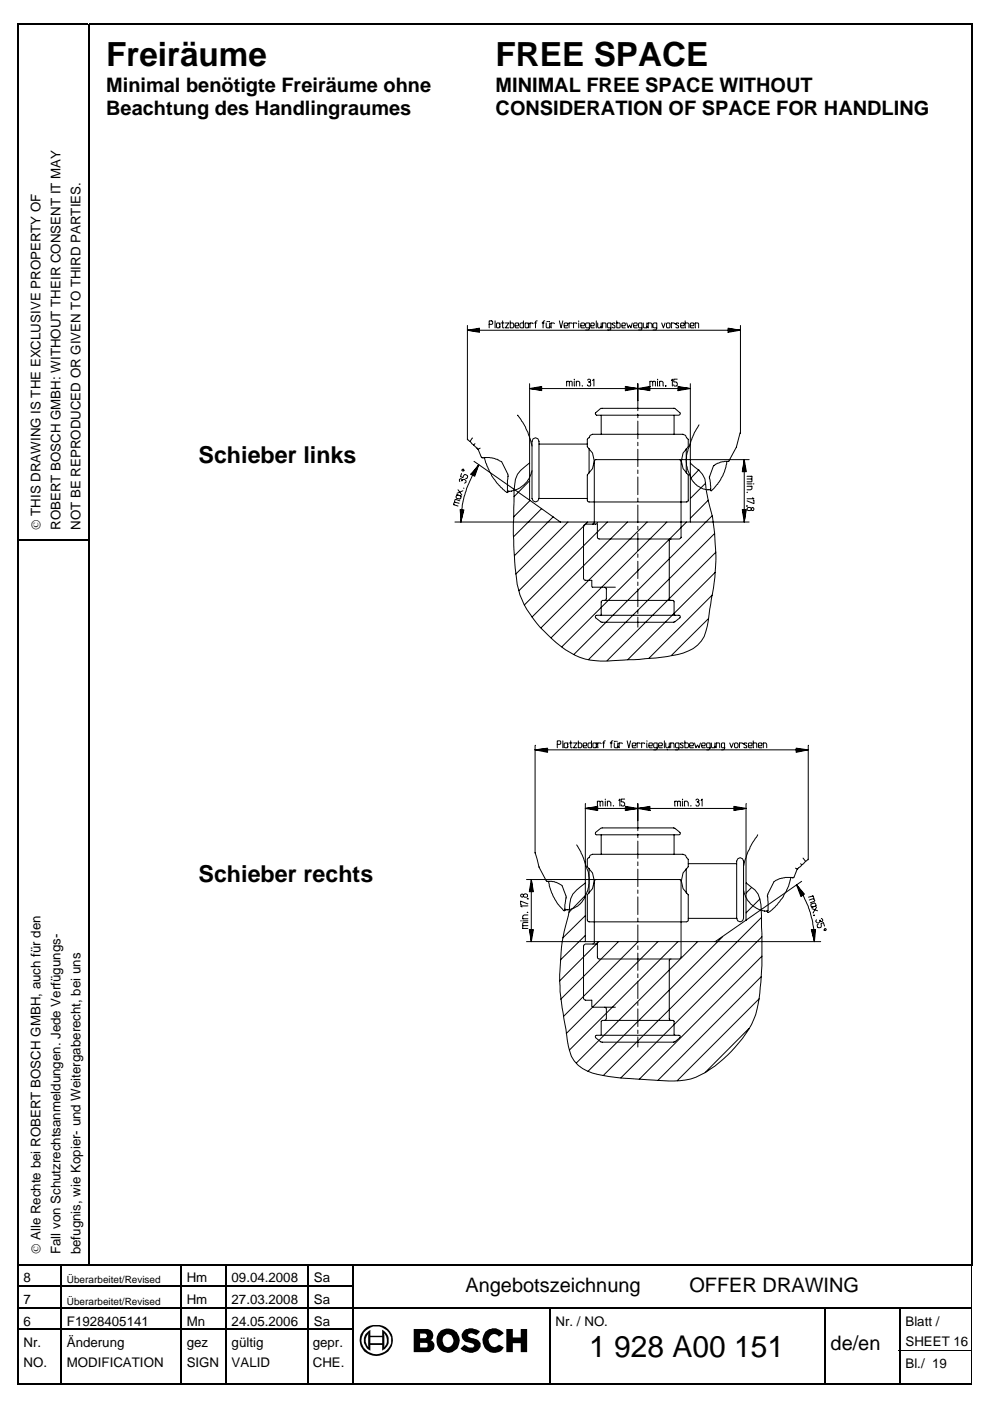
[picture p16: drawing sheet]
<svg xmlns="http://www.w3.org/2000/svg" width="210mm" height="297mm" viewBox="0 0 210 297" stroke-linecap="round" stroke-linejoin="round" font-family="sans-serif">
<defs><g id="words">
<g font-size="7">
<text x="22.5" y="14.1">Freiräume</text>
<text x="105.1" y="14.1">FREE SPACE</text>
</g>
<text font-size="6.3" x="124.9" y="287.7">1 928 A00 151</text>
<g font-size="4.9">
<text x="42.1" y="98.2">Schieber links</text>
<text x="42.1" y="187.1">Schieber rechts</text>
</g>
<g font-size="4.2">
<text x="22.5" y="19.5">Minimal benötigte Freiräume ohne</text>
<text x="105.1" y="19.5">MINIMAL FREE SPACE WITHOUT</text>
<text x="22.5" y="24.4">Beachtung des Handlingraumes</text>
<text x="105.1" y="24.4">CONSIDERATION OF SPACE FOR HANDLING</text>
<text x="98.7" y="274">Angebotszeichnung</text>
<text x="146.2" y="274">OFFER DRAWING</text>
<text x="176.1" y="286.3">de/en</text>
</g>
<g font-size="2.8">
<text x="8.6" y="112.4" transform="rotate(-90 8.6 112.4)">© THIS DRAWING IS THE EXCLUSIVE PROPERTY OF</text>
<text x="12.8" y="112.4" transform="rotate(-90 12.8 112.4)">ROBERT BOSCH GMBH: WITHOUT THEIR CONSENT IT MAY</text>
<text x="17.1" y="112.4" transform="rotate(-90 17.1 112.4)">NOT BE REPRODUCED OR GIVEN TO THIRD PARTIES.</text>
<text x="8.6" y="265.9" transform="rotate(-90 8.6 265.9)">© Alle Rechte bei ROBERT BOSCH GMBH, auch für den</text>
<text x="12.8" y="265.9" transform="rotate(-90 12.8 265.9)">Fall von Schutzrechtsanmeldungen. Jede Verfügungs-</text>
<text x="17.1" y="265.9" transform="rotate(-90 17.1 265.9)">befugnis, wie Kopier- und Weitergaberecht, bei uns</text>
<text x="5" y="271.9">8</text>
<text x="39.6" y="271.9">Hm</text>
<text x="49.1" y="271.9">09.04.2008</text>
<text x="66.6" y="271.9">Sa</text>
<text x="5" y="276.5">7</text>
<text x="5" y="281.1">6</text>
<text x="14.2" y="281.1">F1928405141</text>
<text x="39.6" y="276.5">Hm</text>
<text x="39.6" y="281.1">Mn</text>
<text x="49.1" y="276.5">27.03.2008</text>
<text x="49.1" y="281.1">24.05.2006</text>
<text x="66.6" y="281.1">Sa</text>
<text x="66.6" y="276.5">Sa</text>
<text x="117.8" y="281.1">Nr. / NO.</text>
<text x="192" y="281.1">Blatt /</text>
<text x="5" y="285.7">Nr.</text>
<text x="14.2" y="285.7">Änderung</text>
<text x="39.6" y="285.7">gez</text>
<text x="49.1" y="285.7">gültig</text>
<text x="66.3" y="285.7">gepr.</text>
<text x="192" y="285.3">SHEET 16</text>
<text x="5" y="289.9">NO.</text>
<text x="14.2" y="289.9">MODIFICATION</text>
<text x="39.6" y="289.9">SIGN</text>
<text x="49.1" y="289.9">VALID</text>
<text x="66.3" y="289.9">CHE.</text>
<text x="192" y="290.1">Bl./ 19</text>
</g>
<g font-size="2.1">
<text x="14.2" y="272.1">Überarbeitet/Revised</text>
<text x="14.2" y="276.7">Überarbeitet/Revised</text>
</g>
</g></defs>
<g fill="#000">
<path d="M3.6 5h.4v.4h-.4zM18.6 5h.4v.4h-.4zM205.8 5h.4v.4h-.4zM3.6 114.4h.4v.3h-.4zM18.6 114.4h.4v.3h-.4zM205.8 114.4h.4v.3h-.4zM3.6 267.9h.4v.4h-.4zM3.6 272.5h.4v.4h-.4zM3.6 277.1h.4v.4h-.4zM12.8 267.9h.3v.4h-.3zM12.8 272.5h.3v.4h-.3zM12.8 277.1h.3v.4h-.3z"/>
<path d="M38.2 267.9h.3v.4h-.3zM38.2 272.5h.3v.4h-.3zM38.2 277.1h.3v.4h-.3zM47.7 267.9h.3v.4h-.3zM47.7 272.5h.3v.4h-.3zM47.7 277.1h.3v.4h-.3zM65.2 267.9h.3v.4h-.3zM65.2 272.5h.3v.4h-.3zM65.2 277.1h.3v.4h-.3zM74.7 267.9h.3v.4h-.3zM74.7 272.5h.3v.4h-.3zM74.7 277.1h.3v.4h-.3z"/>
<path d="M116.4 277.1h.3v.4h-.3zM174.7 277.1h.3v.4h-.3zM190.6 277.1h.3v.4h-.3zM205.8 267.9h.4v.4h-.4zM205.9 268.3h.2zM205.9 272.5h.2v.4h-.2zM205.9 277.1h.2v.4h-.2zM3.6 281.7h.4v.4h-.4zM3.6 286.3h.4v.2h-.4zM12.8 281.7h.3v.4h-.3zM12.8 286.3h.3v.2h-.3zM38.2 281.7h.3v.4h-.3z"/>
<path d="M38.2 286.3h.3v.2h-.3zM47.7 281.7h.3v.4h-.3zM47.7 286.3h.3v.2h-.3zM65.2 281.7h.3v.4h-.3zM65.2 286.3h.3v.2h-.3zM74.7 281.7h.3v.4h-.3zM74.7 286.3h.3v.2h-.3zM116.4 281.7h.3v.4h-.3zM116.4 286.3h.3v.2h-.3zM174.7 281.7h.3v.4h-.3zM174.7 286.3h.3v.2h-.3zM190.6 281.7h.3v.4h-.3z"/>
<path d="M205.9 281.7h.2v.4h-.2z"/>
</g>
<g fill="none" stroke="#000" stroke-width=".34">
<path d="M3.6 5.2h15M3.8 5.4v109M18.8 5.4v109M19 5.2h186.8M206 5.4v109M3.8 114.7v153.2M4 114.5h14.6M18.8 114.7v153.2M206 114.7v153.2M3.8 268.3v4.2M3.8 272.9v4.2M3.8 277.5v4.2"/>
<path d="M4 268.1h8.8M4 272.7h8.8M4 277.3h8.8M13 268.3v4.2M13 272.9v4.2M13 277.5v4.2M13.1 268.1h25.1M13.1 272.7h25.1M13.1 277.3h25.1M38.4 268.3v4.2M38.4 272.9v4.2M38.4 277.5v4.2"/>
<path d="M38.5 268.1h9.2M38.5 272.7h9.2M38.5 277.3h9.2M47.9 268.3v4.2M47.9 272.9v4.2M47.9 277.5v4.2M48 268.1h17.2M48 272.7h17.2M48 277.3h17.2M65.3 268.3v4.2M65.3 272.9v4.2M65.3 277.5v4.2"/>
<path d="M65.5 268.1h9.2M65.5 272.7h9.2M65.5 277.3h9.2M74.9 268.3v4.2M74.9 272.9v4.2M74.9 277.5v4.2M75 268.1h130.8M75 277.3h41.4M116.5 277.5v4.2M116.7 277.3h58M174.9 277.5v4.2M175 277.3h15.6"/>
<path d="M190.8 277.5v4.2M190.9 277.3h15M3.6 293.4h9.2M3.8 282.1v4.2M3.8 286.5v7.1M4 281.9h8.8M13 282.1v4.2M13 286.5v7.1M13.1 281.9h25.1M13.1 293.4h25.1M38.4 282.1v4.2M38.4 286.5v7.1"/>
<path d="M38.5 281.9h9.2M38.5 293.4h9.2M47.9 282.1v4.2M47.9 286.5v7.1M48 281.9h17.2M48 293.4h17.2M65.3 282.1v4.2M65.3 286.5v7.1M65.5 281.9h9.2M65.5 293.4h9.2M74.9 282.1v4.2M74.9 286.5v7.1"/>
<path d="M75 293.4h41.4M116.5 282.1v4.2M116.5 286.5v7.1M116.7 293.4h58M174.9 282.1v4.2M174.9 286.5v7.1M175 293.4h15.6M190.8 282.1v4.2M190.8 286.5v7.1M190.9 293.4h15"/>
</g>
<g fill="none" stroke="#000" stroke-width=".21">
<path d="M99.1 69v24.3M101.4 69.9l-.7 .1M101.5 69.9l-.1 .2-1.5-.1 1.6-.3v.6l-2.4-.3 2.6-.4v.9l-2.6-.5h57.9l-2.6-.4v.9M104.2 68l.3 .2v.4l-.2 .2h-.5M104.2 68h-.5v1.5M105 68v1.5M106 68.8l-.2-.3-.5 .1v.8l.1 .1h.4l.2-.3M106 68.5v1M106.3 68.5h.6M106.6 68v1.4l.3 .1M107.2 68.5h.7l-.7 1h.7M108.2 68v1.5h.6l.1-.3-.1-.6-.6-.1"/>
<path d="M109.2 69.1h.7v-.6h-.5l-.2 .1v.8l.2 .1h.5M111 68v1.5l-.8-.1v-.7l.3-.2h.5M112.1 68.8l-.3-.3-.5 .1v.8l.2 .1h.3l.3-.3M112.1 68.5v1M112.4 68.6v-.1h.5l.1 .1M112.4 68.5v1M113.3 68.5h.4M113.9 68l-.4 .3v1.2M114.9 68.5h.5M115.5 68l-.4 .3v1.2M115.8 68.5v.9l.2 .1h.4l.1-.3v.3v-1M116 68.2h.1"/>
<path d="M116.5 68.2h.1M116.8 68.5l.1 1M116.8 68.6l.1-.1h.5l.2 .1M118.6 68l.4 1.5 .3-1.5M119.6 69.1h.7v-.6h-.5l-.2 .1v.8l.2 .1h.6M120.6 68.6l.1-.1h.5l.1 .1M120.6 68.5v1M121.6 68.6l.1-.1h.5l.1 .1M121.6 68.5v1M122.7 68v.2M122.7 68.5v1M123.1 69.1h.7l.2-.2-.2-.4h-.5l-.2 .1v.8l.2 .1h.7"/>
<path d="M125 69.5h-.6l-.2-.1v-.8l.2-.1h.6v1.2l-.2 .3h-.6M125.3 69.1h.6v-.6h-.5l-.1 .1v.8l.1 .1h.6M126.4 68v1.5M126.7 68.5v.9l.2 .1h.3l.3-.3v.3v-1M127.8 68.6v-.1h.5l.2 .1v.9M127.8 68.5v1M129.5 69.5h-.6l-.1-.1v-.8l.1-.1h.6v1.3l-.1 .2h-.6M130.4 68.6l-.1-.1-.5 .1 .6 .5-.1 .4-.5-.1M130.8 68v1.5h.5l.2-.1-.1-.8-.6-.1M131.9 69.1h.6v-.6h-.5l-.1 .1v.8l.1 .1h.6M132.9 68.5l.3 1 .3-.6 .3 .6 .2-1M134.3 69.1l.8-.1-.1-.5h-.5l-.2 .1v.8l.2 .1h.6"/>
<path d="M136.1 69.5h-.6l-.1-.1v-.8l.1-.1h.6v1.3l-.1 .2h-.6M136.4 68.5v.9l.1 .1h.5l.1-.3v.3l.1-1M137.4 68.5l.1 1M137.4 68.6l.1-.1h.5l.2 .1v.9M139.3 69.5l-.8-.1v-.8l.2-.1h.6v1.2l-.3 .3h-.5M140.3 68.5l.4 1 .3-1M141.5 68.5h.4l.1 .1v.8l-.1 .1h-.4l-.2-.1v-.8zM142.3 68.5l.1 1M142.3 68.6l.6-.1 .2 .1M142.4 68.6h-.1M143.9 68.6l-.1-.1-.5 .1 .6 .5-.1 .4-.5-.1M144.3 69.1h.7v-.6h-.5l-.2 .1v.8l.2 .1h.6"/>
<path d="M145.3 68l.1 1.5M145.3 68.5h.6l.1 .1 .1 .9M146.4 69.1h.6v-.6h-.5l-.1 .1v.8l.1 .1h.6M147.4 68.5l.1 1M147.4 68.6l.1-.1h.5l.1 .1v.9M155.3 70.1h-.7v-.2l1.5 .1-1.6 .3v-.6l2.5 .3-2.6 .5M157 69v22.9M98 99.5h.3v.4l-.4-.2zM99.1 93.1l.6 .5M99.7 93.6l.7 .8M100.2 92.9l-.5 .7M100.4 94.4l1 .8"/>
<path d="M100.5 97.8l11.8 8.2M100.7 94.1l-.3 .3M101.1 99.3l-.8 1.2 .2 .1 .3-.6M101.2 99.3l-.6 1.5-.5-.3 1.4-1.9-.9 2.4-.8-.5M101.4 95.2l.8 1.9h2.1l1.1 .3 1 .5 1.3 2.6v.5M101.8 95l-.4 .2M102.8 97a11.7 11.7 0 0 0 4.9 7.4v-3.4M109.8 88h-.1a16.2 16.2 0 0 1 3.1 6.6M112.2 98.2a6 6 0 0 0-3.1 4.5l-.1 3.7a92.2 92.2 0 0 0 .6 17.4 19.8 19.8 0 0 0 6.6 10.8 17.5 17.5 0 0 0 8.9 5.4l3.5 .2 5.8-.3a52.6 52.6 0 0 0 10.4-1.4 6.8 6.8 0 0 0 5.2-5.8l.5-3.5a50.1 50.1 0 0 0 .9-17.3l-.3-2.3-.9-3.4-.6-3.5a4.4 4.4 0 0 0-2.3-3.7l-.9-.8M112.3 81.3v24.7M112.8 99.8a5.6 5.6 0 0 1-4.9 4.4l-.3-.2M113 93l.5-.2 .5 .2 .3 .6v12.1l-.3 .5-.5 .2-.5-.2-.2-.5v-12.1z"/>
<path d="M113.9 82.3l.7-.1v.3l-1.5-.1 1.6-.3v.6l-2.4-.3 2.6-.5v.9l-2.6-.4h34.1l-2.7-.5 .1 .9M114.3 94.1h10.2M120.1 81l.2-.2 .4 .2v.9M120.1 80.8v1.1M120.7 81l.2-.2 .4 .2v.9M121.8 80.4v.1M121.8 80.8v1.1M122.2 81l.4-.2 .3 .2v.9M122.2 80.8v1.1M123.5 81.9h.1M124.6 80.6l.2-.2 .4 .2v.2l-.4 .2a.49 .49 0 0 1 .5 .3 .49 .49 0 0 1-.2 .6h-.3l-.2-.3M124.9 95.1v5.2"/>
<path d="M125.6 80.7l.3-.3v1.5M126 97.7l.1 8.7M126.3 87.5l1.1-.9h15.7l1.2 1.1-.3 .3h-17.5l-.2-.1zM127.5 88v4.1M132.6 81.9l.1 .9M132.7 81.9l5.1 .9 .1-.9M133 82.5l-.1-.3 1.5 .2-1.6 .3v-.6l2.4 .3-2.6 .4M133.5 82.4l-.6 .1M135.2 81.3v5.8M135.2 87.8v.8M135.2 89.3v3.7M135.2 93.8v.7"/>
<path d="M135.2 95.2v3.7M135.2 99.7v.7M137.6 82.1l-1.6 .3 1.6 .1v-.3l-.7 .1M137.7 82.1l-.1 .6M137.8 81.9l-2.6 .5 2.5 .3M137.8 81l.1-.2 .5 .1v1M137.8 80.8v1.1M138.4 81l.1-.2 .5 .1v1M139.4 80.4l.1 .1M139.4 80.8l.1 1.1M139.8 80.8l.1 1.1M139.8 81l.5-.2 .3 .2 .1 .9"/>
<path d="M141.1 81.9h.1M141.1 81.8l.1 .1zM142.3 80.7l.3-.3v1.5M142.9 88v4.1M143.6 80.4h-.7v.6h.5l.2 .2v.5l-.2 .2h-.4l-.1-.3M144 82.7l-.1-.6 2.5 .3-2.7 .4M144.1 97.5l.3 .2 .1 8.7M144.7 82.4l-.7 .1v-.3l1.5 .2-1.6 .3M144.8 92.1l.6 .2 .5 .9v1.5a3.8 3.8 0 0 0 0 6v5.3v.3l-.3 .1h-20.7l-.3-.1-.1-.3v-5.3a3.7 3.7 0 0 0 0-6l.1-1.7 .3-.2 .2-.5 .5-.2h19.2M145.5 95.1l.1 5.2M146.4 81.3v29.4M148.2 99.7l-1.8 1.8"/>
<path d="M148.2 90.1l-1 1.8-1 2.7a6.9 6.9 0 0 0-.3 5.3l.6 1.3a4.3 4.3 0 0 0 4.1 2.6l.1-.1M151.3 98.8l-.9 2.2v.3M154.1 97.8a9.8 9.8 0 0 1-3.4 6.3l-.2-2.8M154.6 97.7l-.1 .1-1.7 .2-1 .4-.4 .4M157 91.7l-.9 3.1-1.5 2.9M157.9 99.1v.6M157.9 99.7h-.3l.2-1.4 .3 1.6h-.6l.3-2.4 .4 2.5h-.8l.4-2.5v13.2l.4-2.7h-.8l.4 2.7 .3-2.5h-.6l.3 1.6 .1-1.5M158.8 97.5h-32.4l-.3 .2M96.2 107l.9 .3M96.5 110.7h62.3M96.8 104.9l1 .3M97.1 104.9a.4 .4 0 0 0-.4 .3 .4 .4 0 0 0 .2 .5h.4a.35 .35 0 0 0 .4-.2 .35 .35 0 0 0-.1-.4"/>
<path d="M97.1 103.8l.8 1.1M97.3 106.7l-1-.2-.1 .3 .1 .2M97.5 106.2l-1-.3v.6M97.5 102.1l-.1-.5 .2-.1 .3 .1v.3l.2-.2 .4-.1 .3 .3v.3l-.3 .2M97.7 110.7l.7-2.6-.8-.1 .2 2.7M97.9 109l-.1-.7h.3l-.3 1.5-.1-1.6h.5l-.5 2.5M97.9 100.4l-.3 .6 .5 .3 .4-.7 .5 .2a.36 .36 0 0 1 .1 .4 .36 .36 0 0 1-.4 .2M98.1 104.1l-1.2 .5M98.4 103.5h.1M99.9 100.5l1.6-1.9a20.8 20.8 0 0 0-3.7 10.3l-.1 1.8M112.3 102l-3.3 3.3M112.3 106l6.5 4.7"/>
<path d="M112.4 106.1l-3.5 3.5M114.3 105.7h10.2M114.9 107.9l-6 5.9M117.3 109.6l-8.2 8.2M120.4 110.7l-11 11M123.8 111.6l-.1 11.1 .2 .3h.3M124.6 110.7l-14.6 14.5M126 106.4l.1 4.4M126 110.8l-.1 .2-.3 .1M126.7 111.1v2.8l.3 .4h17l.4-.4M126.7 110.8l-.1 .2-.3 .1h-2.2l-.4 .5M128.8 110.7l-17.6 17.5"/>
<path d="M133 110.7l-20.2 20.1M135.2 101.1v3.8M135.2 105.6v.7M135.2 107.1v3.7M135.2 111.6v.7M135.2 113v3.7M135.2 117.5v.7M135.2 119v3.7M137.2 110.7l-22.5 22.4M141.4 110.7l-24.6 24.5M142.3 114.3l-.3 .1-.1 .3v12.2l.1 .3 .3 .1M144.4 106.4l.1 7.5"/>
<path d="M145.6 110.7l-26.5 26.5M149.6 102.4l-3.2 3.3M150.2 106l-3.8 3.9M151 109.4l-29.3 29.4M151.5 113.1l-26.7 26.8M151.8 117.1l-23.1 23M157.9 108.3h-.3l.1 .7M158.2 107.3h.2M158.4 104.4h.1M158.4 101h1M158.4 102.6h1M158.4 103.1h1"/>
<path d="M159.3 101h.1l-.1 .6h-.9M159.3 101.6h.1l-.1 .6h-.9M159.3 103.1l.1 .1v.4l-.1 .2h-.9M159.3 107.9l-.3-.3h-.4l-.2 .4 .2 .2h.4l.3-.1v-.4a.32 .32 0 0 1 .5 .1 .32 .32 0 0 1-.1 .4h-.2l-.2-.2M159.6 105.5l.3 .2h-1.5M159.7 106h.2v.8l-1.5-.6M159.7 102.6h.2M124.1 123h1.4l.1 1.5h4.9M127.5 130.2v-2.6l.3-.3h14.9l.2 .3v2.6l.3 .3M127.5 130.2l-.2 .3M128.2 124.5l.4 .4v2l-.2 .3-.2 .1M135.2 123.4v.7"/>
<path d="M135.2 124.9v3.7M135.2 129.3v.8M135.2 130.8v2.2M142.8 131.9l1.4-.9v-.5h-17.7l-.3 .2 .1 .3 1.3 .9h15.3M150.2 131.2l-7.9 7.8M151 126.2l-13.4 13.4M151.6 121.3l-18.5 18.6M113.5 158v22.9M115.1 159.1h.7v-.2l-1.5 .1 1.7 .3v-.5l-2.5 .2 2.6-.4v.9l-2.6-.5h57.9l-2.6 .5v-.9l2.6 .4-2.4 .3M118.2 157.8h.5l.2-.1v-.5l-.2-.1h-.5v1.4M119.3 157.1l.1 1.4M120.4 157.8l-.2-.3-.5 .1-.1 .8 .6 .1 .2-.3"/>
<path d="M120.4 157.5v1M120.7 157.5h.6M121 157.1v1.4h.3M121.6 157.5h.7l-.7 1h.7M122.6 157.1v1.4h.5l.3-.3v-.4l-.3-.3h-.5M123.7 158.1h.6v-.6l-.6 .1v.8l.1 .1h.6M125.4 157.1v1.4h-.6l-.1-.1v-.7l.1-.2h.7M126.5 157.8l-.2-.3h-.4l-.2 .2v.7l.2 .1h.4l.2-.3M126.5 157.5l-.1 1M126.7 157.5l.1 1M126.7 157.7l.1-.2h.5l.2 .2M127.8 157.5h.4"/>
<path d="M128.3 157.1l-.3 .2v1.2M129.4 157.5h.4M130 157.1l-.4 .2v1.2M130.2 157.5v.9l.2 .1h.4l.2-.3v.3v-1M130.4 157.1h.1M130.8 157.1h.1M131.3 157.5v1M131.3 157.7v-.2h.6v.2M133 157.1l.3 1.4 .4-1.4M134 158.1h.7v-.6h-.5l-.2 .2v.7l.2 .1h.6M135.1 157.7v-.2h.6v.2M135.1 157.5v1"/>
<path d="M136 157.7l.1-.2h.5l.1 .2M136 157.5v1M137.1 157.1h.1M137.1 157.5l.1 1M137.6 158.1h.6v-.6l-.6 .1v.8l.1 .1h.6M139.4 158.5h-.7l-.1-.1v-.7l.1-.2h.6v1.3l-.3 .2h-.4M139.6 158.1h.8v-.6l-.7 .1-.1 .8 .2 .1h.6M140.9 157.1v1.4M141.2 157.5v.9l.1 .1h.4l.2-.3v.3v-1M142.2 157.5v1M142.8 157.6l.1 .9M142.9 157.6l-.6-.1-.1 .2"/>
<path d="M144 158.5h-.6l-.2-.1v-.7l.2-.2h.6v1.3l-.3 .2h-.5M144.8 157.7v-.2l-.5 .2 .5 .4v.4h-.4l-.1-.1M145.2 157.1v1.4h.6l.2-.3v-.4l-.2-.3h-.6M146.2 158.1h.8v-.6h-.6l-.2 .2v.7l.2 .1h.6M147.3 157.5l.3 1 .3-.5 .3 .5 .3-1M148.8 158.1h.7v-.6h-.6l-.1 .2v.7l.1 .1h.6M150.6 158.5h-.6l-.2-.1v-.7l.2-.2h.6v1.2l-.3 .3h-.5M150.8 157.5v.9l.2 .1h.4l.2-.3v.3v-1M151.9 157.7v-.2l.6 .1 .1 .9M151.9 157.5v1M153.7 158.5h-.6l-.1-.1v-.7l.1-.2h.5v1.3l-.3 .2h-.3M154.7 157.5l.4 1 .4-1"/>
<path d="M155.9 157.5h.4l.2 .3v.4l-.2 .3-.6-.1v-.7zM156.8 157.7v-.2h.6v.2M156.8 157.5v1M158.3 157.7l-.1-.2-.5 .1v.2l.6 .3v.4h-.4l-.2-.1M158.7 158.1h.6v-.6l-.6 .1v.8l.1 .1h.6M159.7 157.1l.1 1.4M159.7 157.5h.6l.1 .2v.8M160.8 158.1h.7v-.6h-.5l-.2 .2v.7l.2 .1h.5M161.8 157.7l.1-.2h.4l.2 .2 .1 .8M161.8 157.5v1M168.9 158.8l1.7 .2-1.5 .1v-.2l.7 .1M169 158.8l-.1 .5"/>
<path d="M171.4 158v24.3M122.3 179.1l1.2 2.3 1.3 3.5 .1 2.5-.3 1.4-.6 1.4a5 5 0 0 1-3.6 2.7h-.5M124.2 170.4l-.1 16.8a7.9 7.9 0 0 0-3.1 3.3 30.7 30.7 0 0 1-1.4 7 50.2 50.2 0 0 0-.4 16.2l.9 5.7a12.8 12.8 0 0 0 1.7 5.5 9.2 9.2 0 0 0 6.1 3.1l3.5 .5 8.1 .6a17.8 17.8 0 0 0 8.1-.7 26.8 26.8 0 0 0 12.2-12.2 31.5 31.5 0 0 0 1.7-10.3v-11.6a11.3 11.3 0 0 0-.8-4.7l-.6-.9-1.9-1.5v7.9M124.9 171.4l1.5-.1v.2h-.6M126.3 176.5l1.1-.9 .3-.1h15.1l.3 .1 1.2 1.1-.3 .3h-17.5l-.2-.1zM126.7 169.9v1M126.7 170l.1-.1h.4l.1 1M127.3 170l.2-.1h.3v1M127.5 177v4.1M128.3 169.4v.2M128.3 169.9v1M128.8 170l.4-.1 .3 .3v.7"/>
<path d="M128.8 169.9v1M130.1 170.9h.1M131.2 169.7l.2-.3v1.5M132.4 169.4h-.7v.6h.4l.3 .2v.6l-.5 .1-.2-.3M132.6 171l2.6 .4-2.4 .3v-.6l1.6 .3-1.5 .1 .1-.2M132.7 171.9l5.1-.9 .1 .9M132.7 171l-.1 .9M132.9 171.3h.6M135.2 170.4v5.7M135.2 176.8v.8M135.2 178.3v3.7M136.9 171.5h.7v-.2l-1.6 .1 1.6 .3"/>
<path d="M137.6 171.1l.1 .6M137.7 171.1l-2.5 .3 2.6 .5M142.9 177v4.1M143.1 169.9l.1 1M143.1 170l.1-.1h.5v1M143.7 170l.1-.1h.5v1M144.7 169.4l.1 .2M144.7 169.9l.1 1M145.1 169.9l.1 1M145.1 170l.5-.1 .3 .3v.7M146.5 170.9h.1M147.6 169.7l.2-.3 .3 .1 .1 .3-.4 .2a.49 .49 0 0 1 .5 .4 .49 .49 0 0 1-.2 .5h-.4l-.1-.2"/>
<path d="M148.7 169.7l.2-.3v1.5M156.5 171.3h-.6v.2l1.5-.1-1.7-.3v.6l2.5-.3-2.6 .5v-.9l2.6 .4h-34.1l2.6-.4v.9l-2.6-.5 2.5-.3v.6l-1.6-.3M158.2 170.4v16.8M160.7 177a19.3 19.3 0 0 0-3.1 6.6M110.4 195.2h.1M110.8 196.8h1.1M110.8 195.2h1.1M110.8 194.8h1.1M111 189.8l-.2-.2h-.2a.31 .31 0 0 0-.2 .3 .31 .31 0 0 0 .3 .3 .31 .31 0 0 0 .3-.4 .5 .5 0 0 1 .8-.1v.4l-.2 .1h-.4l-.2-.3M111.6 186.5h32.6M111.6 199.6h62.4M111.8 193.4l.1 .1z"/>
<path d="M111.8 190.5l.3 .1M111.9 196.3h-1l-.1 .5h.2M111.9 195.6h-.9l-.2 .1v.5l.2 .1M111.9 194h-.8l-.3 .2v.5l.2 .1M111.9 192.1h-1.5l.3 .2M111.9 191.6l-1.5-.5v.7h.1M112.6 188.1l-.1 .7h.3l-.2-1.5-.2 1.6h.5l-.3-2.4-.4 2.6h.9l-.5-2.6v13.1l-.4-2.5h.9l-.5 2.5-.2-2.4h.5l-.3 1.6-.1-1.4h.3l-.1 .6M113.5 180.7l.8 3.1M114.3 183.8l1.6 3.1h1.6l1.7 .9 .9 2.3-.4 3a10 10 0 0 1-3.4-6.2M119.8 192.7l.2 .2M124.1 189.9l-3.5 3.5M124.1 194.1l-4.8 4.7"/>
<path d="M124.1 198.3l-5.3 5.2M124.2 187.2l-.1 12.4M124.9 184.1v5.3M126 195.5l.1 4.3M126 199.8l-.1 .3-.3 .1M126 186.8l.1 8.7M126.4 186.5l-.3 .3M126.7 199.8l-.1 .3-.3 .1h-2.2l-.4 .3M127 199.6l-8.3 8.4M131.1 199.6l-12.2 12.3M135.2 182.7v.8M135.2 184.3v3.7"/>
<path d="M135.2 188.7v.7M135.2 190.2v3.7M135.2 194.6v.8M135.2 196.1v3.7M135.3 199.6l-15.8 15.9M139.5 199.6l-19.4 19.5M143.7 199.6l-23 23.1M144.1 186.5l.3 .3 .1 8.7M144.4 195.5l.1 7.4M144.8 181.1l.6 .2 .5 .9v1.6a3.8 3.8 0 0 0 0 5.9v5.4l-.3 .4h-20.7l-.4-.4v-5.4a3.7 3.7 0 0 0 0-5.9l.1-1.8 .3-.2 .2-.5 .5-.2h19.2M145.5 184.1l.1 5.3M145.9 183.1h10.3"/>
<path d="M147.9 199.6l-25.7 25.8M153.1 198.7l-28.4 28.4M157.6 182.6l-.2-.5-.5-.3-.5 .3-.2 .5 .1 12.1M157.6 188.8a5.4 5.4 0 0 0 4.5 4.4M157.7 182.6l-.1 12.1-.2 .5-.5 .3-.5-.3-.2-.5h-10.3M159.3 188.2l-1.1 1.2M161.1 190.6l-2.9 2.9M161.5 194.5l-33.6 33.5M161.5 198.6l-29.9 29.9M162.9 193l-.8 .2M167.7 186a11.5 11.5 0 0 1-4.9 7.5l.1-2.3-.2-1.1M168.7 184.1l.4 .2"/>
<path d="M169.1 184.3l-.9 1.8-1.7-.1-1.3 .3-1.1 .6-1.3 2.7v.5M169.7 189.1l.3 .6 .2-.2-.9-1.2 .6 1.6 .4-.3-1.4-2 1.7 2-.8 .5-.9-2.5a20.5 20.5 0 0 1 3.8 10.7v1.3l-.6-2.5M169.8 183.1l.2 .3M170 186.9l-18.4 12.7M170.3 181.9l.5 .7M171.4 182.1l-2.3 2.2M172 197.1h.9l-.2 2.5-.5-2.4M172.2 197.2h.6l-.2 1.6-.2-1.4h.2l.1 .6M172.2 192.7l1.1 .4M172.2 190l.3 .1v.4l-.9 .3M172.4 189.9l-1 .3M172.5 190.6h.1l.2 .4-1 .4"/>
<path d="M172.5 194.1h.1M172.8 192.2a.35 .35 0 0 0 .2-.5 .35 .35 0 0 0-.5-.2l-.5 .1-.1 .3 .2 .4h.3M173.1 192.1l-1 .3M173.1 192.4l-.6 1.1M173.5 196a.4 .4 0 0 0-.2 .4 .4 .4 0 0 0 .4 .3l.3-.1 .1-.2v-.6l.5-.2 .2 .7M174.1 194.7l.3 .3v.2l-.3 .2-.2-.3v.4a.43 .43 0 0 1-.7 .1 .43 .43 0 0 1-.1-.6M174.8 196.9l.2-.1 .2 .2-.2 .3-.3-.1zM123.8 200.5l-.1 11.2 .5 .4M124.1 212.1h1.4v1.3l.1 .2h4.9M126.7 200.2v2.7v.3l.3 .1h17l.4-.4M127.5 219.3v-2.7l.3-.3h14.9l.2 .3v2.7l.3 .2M127.5 219.3l-.2 .2"/>
<path d="M128.2 213.6h.2l.2 .3v2.1l-.4 .3M135.2 200.5v.8M135.2 202.1v3.6M135.2 206.5v.8M135.2 208v3.7M135.2 212.4v.8M135.2 213.9v3.8M135.2 218.4v.7M135.2 219.9v2.1M142.3 203.3l-.3 .1-.1 .3v12.3l.1 .3h.3M158.8 218.1l-9.3 9.3M161 211.8l-17.4 17.3"/>
<path d="M161.4 207.1l-21.9 22M161.5 202.7l-26 26.1M142.8 221l1.4-1v-.4l-17.7-.1-.2 .1-.1 .2 .1 .2 1.3 1h15.3M206 268.3v4.2M206 272.9v4.2M206 277.5v4.2M190.6 286.4h15.5M206 282.1v4.2M206 286.5v7.1"/>
</g>
<g fill="#000">
<path d="M77.2 281.8a3.7 3.7 0 0 1 6 1.6 3.5 3.5 0 0 1-3.1 4.1 3.5 3.5 0 0 1-3.9-3.3h.4a3.2 3.2 0 0 0 3.5 2.9 3.2 3.2 0 0 0 2.8-3.5 3.2 3.2 0 0 0-3.4-2.4 3.2 3.2 0 0 0-2.9 3h-.4a2.96 2.96 0 0 1 1-2.4z" fill-rule="evenodd"/>
<path d="M78.2 282.2l.3-.2v1.2h2.5v-1.3a2.41 2.41 0 0 1 .8 3.9l-.8 .6v-1.2h-2.5v-.4h3l-.1 .8 .2-.1a2.07 2.07 0 0 0-.2-2.8l.1 2.1h-.5v-1.3h-2.9v-.8a2.03 2.03 0 0 0 0 2.9v-2.1h.4v2.9a2.58 2.58 0 0 1-1.1-3.4z" fill-rule="evenodd"/>
<path d="M87.7 281.8h3a1.32 1.32 0 0 1 1.1 1 1.32 1.32 0 0 1-.5 1.4 1.29 1.29 0 0 1 .8 1.3 1.29 1.29 0 0 1-1.1 1.2h-3.3v-3.3h1.4v.3h.2v1h-.2v1h1.3l.3-.2v-.6l-.2-.1-1.2-.1v-1h.9l.3-.3a.54 .54 0 0 0-.4-.7h-1v.7h-1.4z" fill-rule="evenodd"/>
<path d="M93.4 282.2a2.57 2.57 0 0 1 4 1.4 2.57 2.57 0 0 1-2.8 3.1 2.35 2.35 0 0 1-2-2.5h1.3a1.16 1.16 0 0 0 .9 1.4 1.16 1.16 0 0 0 1.3-1.1v-.4a1.15 1.15 0 0 0-1.2-1.2 1.15 1.15 0 0 0-1 1.3h-1.3v-.8l.3-.7z" fill-rule="evenodd"/>
<path d="M98.3 282.2a2.59 2.59 0 0 1 3.4 .2l-.7 .7a1.44 1.44 0 0 0-1.7-.2v.1a.79 .79 0 0 0 .9 .7 2 2 0 0 1 1.7 1.1 1.96 1.96 0 0 1-2.6 1.9l-.7-.1-1-.7 .9-.8 .9 .6h.9l.2-.2v-.3a3.5 3.5 0 0 0-1.9-.8l-.3-.2a1.33 1.33 0 0 1 0-2z" fill-rule="evenodd"/>
<path d="M102.9 282.4a2.59 2.59 0 0 1 3.9 .3l-1 .7a1.18 1.18 0 0 0-1.5-.4 1.18 1.18 0 0 0-.6 1.4 1.15 1.15 0 0 0 .8 1.2 1.15 1.15 0 0 0 1.3-.5l1 .6a2.49 2.49 0 0 1-3 1 2.49 2.49 0 0 1-1.5-2.7z" fill-rule="evenodd"/>
<path d="M107.4 281.8h1.3v1.8h1.7v-1.8h1.4v4.9h-1.4v-1.9h-1.7v1.9h-1.3z" fill-rule="evenodd"/>
</g>
<use href="#words"/>
</svg>
